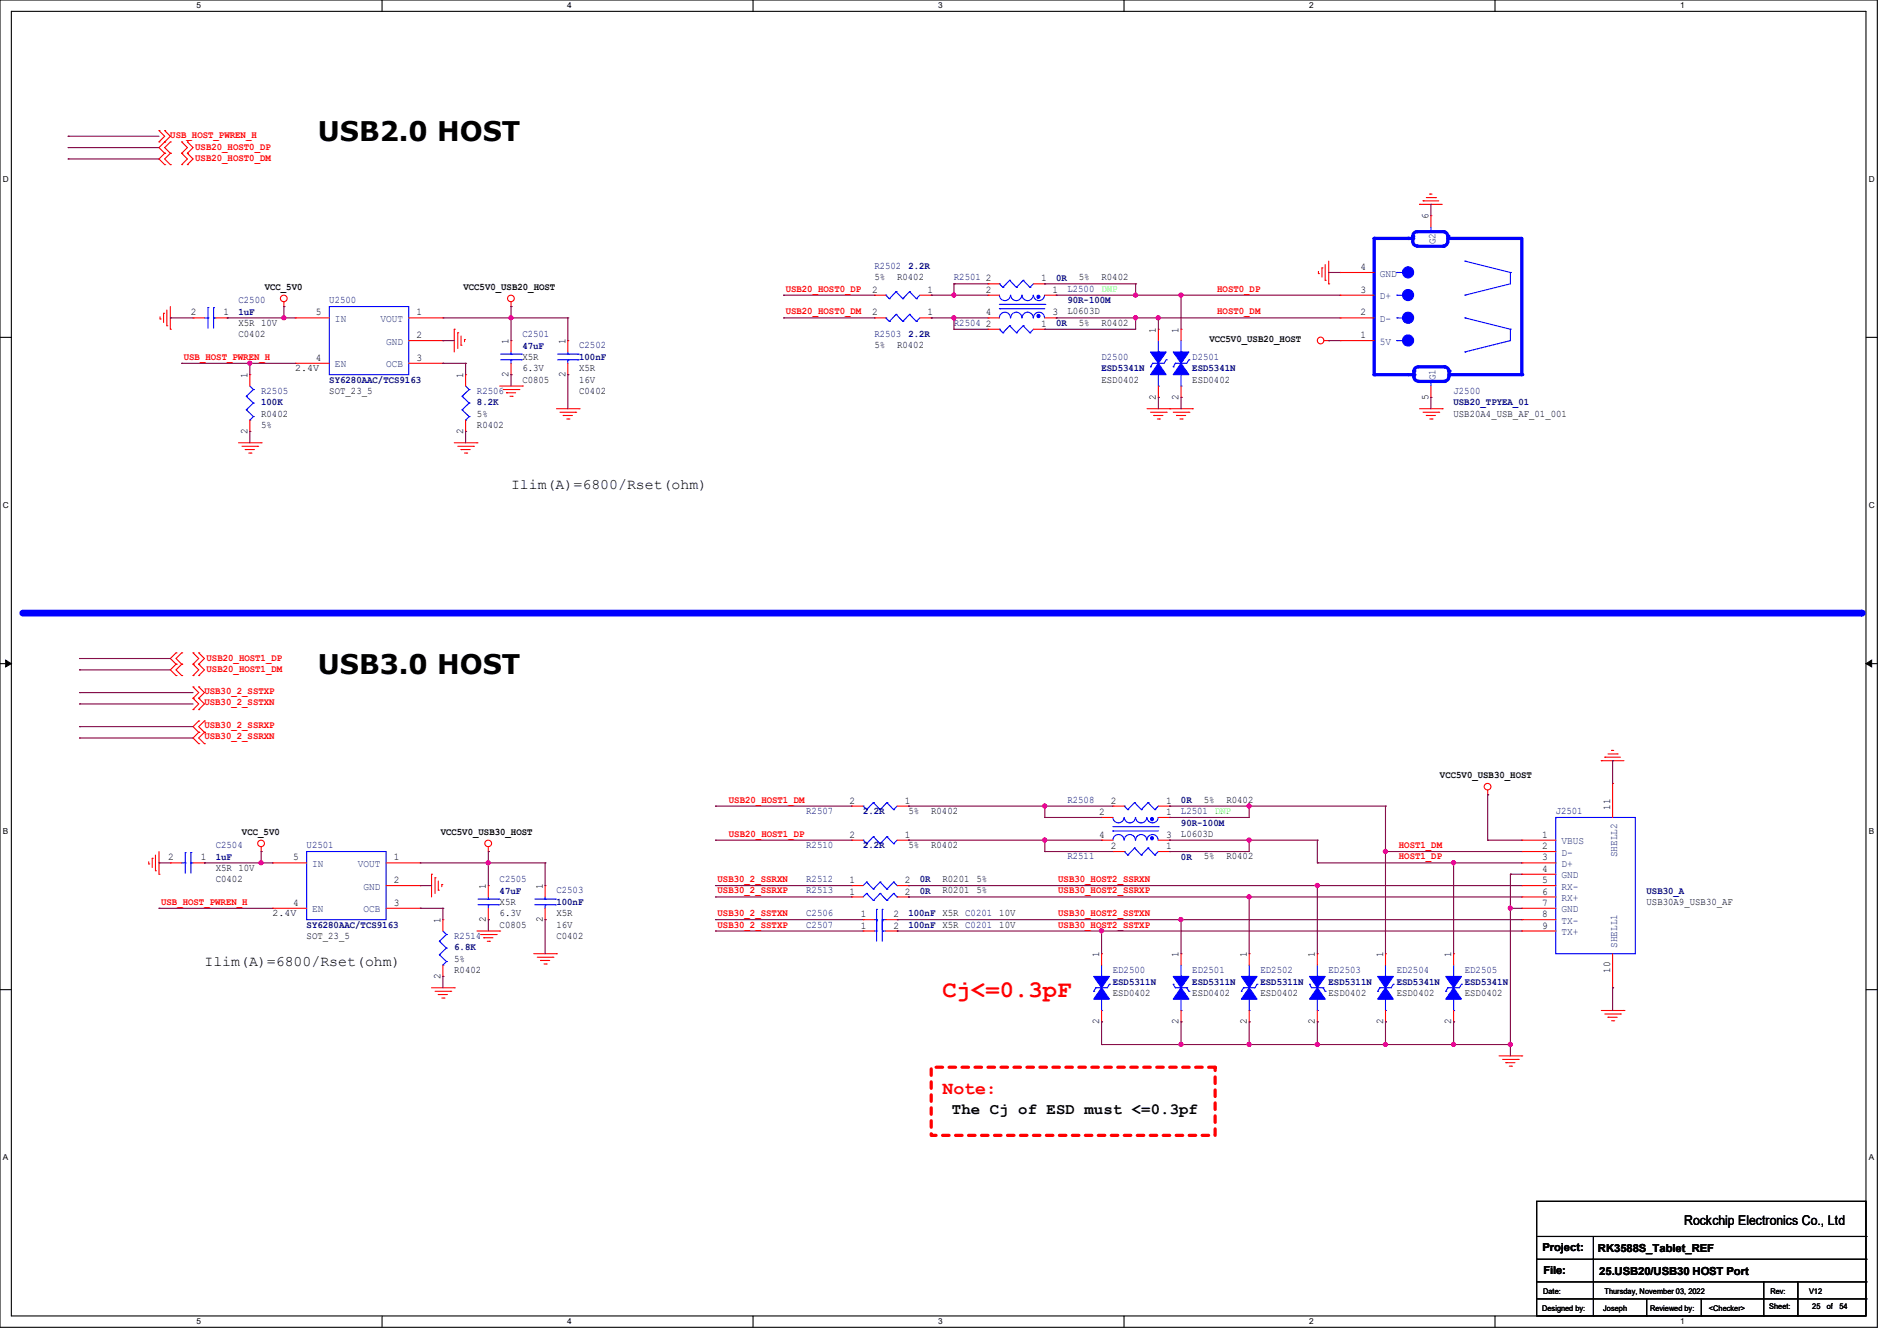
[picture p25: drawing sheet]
<svg xmlns="http://www.w3.org/2000/svg" width="297mm" height="210mm" viewBox="0 0 297 210" stroke-linecap="round" stroke-linejoin="round" font-family="sans-serif">
<defs><g id="words">
<g font-size="4.2">
<text x="49.8" y="22">USB2.0 HOST</text>
<text x="49.8" y="105.6">USB3.0 HOST</text>
</g>
<text font-size="3.7" fill="#f00" x="147.6" y="156.1">Cj&lt;=0.3pF</text>
<text font-size="2.8" fill="#f00" x="147.6" y="171.3">Note:</text>
<text font-size="2.5" x="149" y="174.5">The Cj of ESD must &lt;=0.3pf</text>
<g font-size="2.3">
<text x="80" y="76.5">Ilim(A)=6800/Rset(ohm)</text>
<text x="32" y="151.2">Ilim(A)=6800/Rset(ohm)</text>
</g>
<text font-size="2.1" x="263.7" y="191.9">Rockchip Electronics Co., Ltd</text>
<g font-size="1.7">
<text x="241.5" y="196">Project:</text>
<text x="250.2" y="196.1">RK3588S_Tablet_REF</text>
<text x="241.6" y="199.5">File:</text>
<text x="250.4" y="199.7">25.USB20/USB30 HOST Port</text>
</g>
<g font-size="1.6" fill="#f00">
<text x="26.7" y="21.5">USB_HOST_PWREN_H</text>
<text x="30.6" y="23.5">USB20_HOST0_DP</text>
<text x="30.6" y="25.3">USB20_HOST0_DM</text>
<text x="123" y="45.7">USB20_HOST0_DP</text>
<text x="190.6" y="45.7">HOST0_DP</text>
<text x="123" y="49.2">USB20_HOST0_DM</text>
<text x="190.6" y="49.2">HOST0_DM</text>
<text x="28.8" y="56.3">USB_HOST_PWREN_H</text>
<text x="32.3" y="103.5">USB20_HOST1_DP</text>
<text x="32.3" y="105.3">USB20_HOST1_DM</text>
<text x="32" y="108.7">USB30_2_SSTXP</text>
<text x="32" y="110.4">USB30_2_SSTXN</text>
<text x="32" y="114">USB30_2_SSRXP</text>
<text x="32" y="115.8">USB30_2_SSRXN</text>
<text x="114.1" y="125.7">USB20_HOST1_DM</text>
<text x="114.1" y="131">USB20_HOST1_DP</text>
<text x="219" y="132.8">HOST1_DM</text>
<text x="219" y="134.6">HOST1_DP</text>
<text x="25.2" y="141.7">USB_HOST_PWREN_H</text>
<text x="112.3" y="143.5">USB30_2_SSTXN</text>
<text x="112.3" y="138.1">USB30_2_SSRXN</text>
<text x="112.3" y="139.9">USB30_2_SSRXP</text>
<text x="165.7" y="143.5">USB30_HOST2_SSTXN</text>
<text x="165.7" y="138.1">USB30_HOST2_SSRXN</text>
<text x="165.7" y="139.9">USB30_HOST2_SSRXP</text>
<text x="112.3" y="145.2">USB30_2_SSTXP</text>
<text x="165.7" y="145.2">USB30_HOST2_SSTXP</text>
</g>
<g font-size="1.6">
<text x="223.6" y="34.3" transform="rotate(-90 223.6 34.3)">6</text>
<text x="41.4" y="45.4">VCC_5V0</text>
<text x="72.6" y="45.4">VCC5V0_USB20_HOST</text>
<text x="136.6" y="45.8">2</text>
<text x="136.9" y="43.9">5%</text>
<text x="140.4" y="43.9">R0402</text>
<text x="145.2" y="45.8">1</text>
<text x="154.3" y="44.1">2</text>
<text x="154.3" y="45.8">2</text>
<text x="163" y="44.1">1</text>
<text x="164.8" y="45.8">1</text>
<text x="168.9" y="43.9">5%</text>
<text x="172.5" y="43.9">R0402</text>
<text x="213" y="45.8">3</text>
<text x="213" y="42.3">4</text>
<text x="29.9" y="49.4">2</text>
<text x="35" y="49.4">1</text>
<text x="37.3" y="52.8">C0402</text>
<text x="37.3" y="51">X5R 10V</text>
<text x="49.4" y="49.4">5</text>
<text x="65.2" y="53">2</text>
<text x="65.2" y="49.4">1</text>
<text x="79.6" y="53.9" transform="rotate(-90 79.6 53.9)">1</text>
<text x="88.5" y="53.9" transform="rotate(-90 88.5 53.9)">1</text>
<text x="136.6" y="49.4">2</text>
<text x="145.2" y="49.4">1</text>
<text x="154.3" y="51.2">2</text>
<text x="154.3" y="49.4">4</text>
<text x="163" y="51.2">1</text>
<text x="164.8" y="49.4">3</text>
<text x="167.1" y="49.2">L0603D</text>
<text x="168.9" y="51">5%</text>
<text x="172.5" y="51">R0402</text>
<text x="181" y="52.1" transform="rotate(-90 181 52.1)">1</text>
<text x="184.5" y="52.1" transform="rotate(-90 184.5 52.1)">1</text>
<text x="189.3" y="53.6">VCC5V0_USB20_HOST</text>
<text x="213" y="53">1</text>
<text x="213" y="49.4">2</text>
<text x="38.7" y="59.2" transform="rotate(-90 38.7 59.2)">1</text>
<text x="46.2" y="58.1">2.4V</text>
<text x="49.4" y="56.5">4</text>
<text x="65.2" y="56.5">3</text>
<text x="72.5" y="59.2" transform="rotate(-90 72.5 59.2)">1</text>
<text x="79.6" y="59" transform="rotate(-90 79.6 59)">2</text>
<text x="81.8" y="59.9">C0805</text>
<text x="81.8" y="56.3">X5R</text>
<text x="81.8" y="58.1">6.3V</text>
<text x="88.5" y="59" transform="rotate(-90 88.5 59)">2</text>
<text x="90.7" y="58.1">X5R</text>
<text x="90.7" y="59.9">16V</text>
<text x="136.9" y="54.6">5%</text>
<text x="140.4" y="54.6">R0402</text>
<text x="172.5" y="59.9">ESD0402</text>
<text x="186.7" y="59.9">ESD0402</text>
<text x="40.9" y="65.2">R0402</text>
<text x="51.6" y="61.7">SOT_23_5</text>
<text x="74.7" y="65.2">5%</text>
<text x="90.7" y="61.7">C0402</text>
<text x="181" y="62.6" transform="rotate(-90 181 62.6)">2</text>
<text x="184.5" y="62.6" transform="rotate(-90 184.5 62.6)">2</text>
<text x="223.6" y="62.6" transform="rotate(-90 223.6 62.6)">5</text>
<text x="227.6" y="65.2">USB20A4_USB_AF_01_001</text>
<text x="38.7" y="67.9" transform="rotate(-90 38.7 67.9)">2</text>
<text x="40.9" y="67">5%</text>
<text x="72.5" y="67.9" transform="rotate(-90 72.5 67.9)">2</text>
<text x="74.7" y="67">R0402</text>
<text x="133" y="125.9">2</text>
<text x="141.7" y="125.9">1</text>
<text x="173.9" y="125.9">2</text>
<text x="182.6" y="125.9">1</text>
<text x="188.5" y="125.7">5%</text>
<text x="192" y="125.7">R0402</text>
<text x="225.4" y="121.8">VCC5V0_USB30_HOST</text>
<text x="37.9" y="130.7">VCC_5V0</text>
<text x="69" y="130.7">VCC5V0_USB30_HOST</text>
<text x="133" y="131.2">2</text>
<text x="141.7" y="131.2">1</text>
<text x="142.2" y="127.5">5%</text>
<text x="145.8" y="127.5">R0402</text>
<text x="172.1" y="127.6">2</text>
<text x="172.1" y="131.2">4</text>
<text x="182.6" y="127.6">1</text>
<text x="182.6" y="131.2">3</text>
<text x="184.9" y="131">L0603D</text>
<text x="241.5" y="131.2">1</text>
<text x="252.1" y="126.8" transform="rotate(-90 252.1 126.8)">11</text>
<text x="26.3" y="134.7">2</text>
<text x="31.5" y="134.7">1</text>
<text x="33.8" y="136.4">X5R 10V</text>
<text x="45.9" y="134.7">5</text>
<text x="61.7" y="134.7">1</text>
<text x="142.2" y="132.8">5%</text>
<text x="145.8" y="132.8">R0402</text>
<text x="173.9" y="133">2</text>
<text x="182.6" y="133">1</text>
<text x="188.5" y="134.6">5%</text>
<text x="192" y="134.6">R0402</text>
<text x="241.5" y="133">2</text>
<text x="241.5" y="134.7">3</text>
<text x="241.5" y="136.5">4</text>
<text x="33.8" y="138.1">C0402</text>
<text x="42.7" y="143.5">2.4V</text>
<text x="45.9" y="141.9">4</text>
<text x="61.7" y="141.9">3</text>
<text x="61.7" y="138.3">2</text>
<text x="76.1" y="139.2" transform="rotate(-90 76.1 139.2)">1</text>
<text x="78.2" y="141.7">X5R</text>
<text x="78.2" y="143.5">6.3V</text>
<text x="85" y="139.2" transform="rotate(-90 85 139.2)">1</text>
<text x="87.1" y="143.5">X5R</text>
<text x="133" y="138.3">1</text>
<text x="133" y="140.1">1</text>
<text x="134.8" y="143.6">1</text>
<text x="139.9" y="143.6">2</text>
<text x="141.7" y="138.3">2</text>
<text x="141.7" y="140.1">2</text>
<text x="147.6" y="138.1">R0201</text>
<text x="147.6" y="143.5">X5R C0201</text>
<text x="147.6" y="139.9">R0201</text>
<text x="152.9" y="138.1">5%</text>
<text x="152.9" y="139.9">5%</text>
<text x="156.5" y="143.5">10V</text>
<text x="241.5" y="138.3">5</text>
<text x="241.5" y="140.1">6</text>
<text x="241.5" y="141.9">7</text>
<text x="241.5" y="143.6">8</text>
<text x="257.8" y="141.7">USB30A9_USB30_AF</text>
<text x="48" y="147">SOT_23_5</text>
<text x="69" y="144.6" transform="rotate(-90 69 144.6)">1</text>
<text x="76.1" y="144.4" transform="rotate(-90 76.1 144.4)">2</text>
<text x="78.2" y="145.2">C0805</text>
<text x="85" y="144.4" transform="rotate(-90 85 144.4)">2</text>
<text x="87.1" y="147">C0402</text>
<text x="87.1" y="145.2">16V</text>
<text x="134.8" y="145.4">1</text>
<text x="139.9" y="145.4">2</text>
<text x="147.6" y="145.2">X5R C0201</text>
<text x="156.5" y="145.2">10V</text>
<text x="172.1" y="149.9" transform="rotate(-90 172.1 149.9)">1</text>
<text x="184.5" y="149.9" transform="rotate(-90 184.5 149.9)">1</text>
<text x="195.2" y="149.9" transform="rotate(-90 195.2 149.9)">1</text>
<text x="205.9" y="149.9" transform="rotate(-90 205.9 149.9)">1</text>
<text x="216.5" y="149.9" transform="rotate(-90 216.5 149.9)">1</text>
<text x="227.2" y="149.9" transform="rotate(-90 227.2 149.9)">1</text>
<text x="241.5" y="145.4">9</text>
<text x="69" y="153.3" transform="rotate(-90 69 153.3)">2</text>
<text x="71.1" y="152.4">R0402</text>
<text x="71.1" y="150.6">5%</text>
<text x="174.2" y="155.9">ESD0402</text>
<text x="186.7" y="155.9">ESD0402</text>
<text x="197.3" y="155.9">ESD0402</text>
<text x="208" y="155.9">ESD0402</text>
<text x="218.7" y="155.9">ESD0402</text>
<text x="229.3" y="155.9">ESD0402</text>
<text x="252.1" y="152.4" transform="rotate(-90 252.1 152.4)">10</text>
<text x="172.1" y="160.4" transform="rotate(-90 172.1 160.4)">2</text>
<text x="184.5" y="160.4" transform="rotate(-90 184.5 160.4)">2</text>
<text x="195.2" y="160.4" transform="rotate(-90 195.2 160.4)">2</text>
<text x="205.9" y="160.4" transform="rotate(-90 205.9 160.4)">2</text>
<text x="216.5" y="160.4" transform="rotate(-90 216.5 160.4)">2</text>
<text x="227.2" y="160.4" transform="rotate(-90 227.2 160.4)">2</text>
</g>
<g font-size="1.6" fill="#004080">
<text x="224.7" y="38.2" transform="rotate(-90 224.7 38.2)">G2</text>
<text x="216" y="46.9">D+</text>
<text x="216" y="43.3">GND</text>
<text x="52.4" y="50.4">IN</text>
<text x="59.6" y="50.4">VOUT</text>
<text x="60.4" y="54">GND</text>
<text x="216" y="54">5V</text>
<text x="216" y="50.4">D-</text>
<text x="52.4" y="57.5">EN</text>
<text x="60.4" y="57.5">OCB</text>
<text x="224.7" y="59.6" transform="rotate(-90 224.7 59.6)">G1</text>
<text x="48.9" y="135.8">IN</text>
<text x="56" y="135.8">VOUT</text>
<text x="244.5" y="132.2">VBUS</text>
<text x="244.5" y="134">D-</text>
<text x="244.5" y="135.8">D+</text>
<text x="244.5" y="137.5">GND</text>
<text x="253.2" y="134.2" transform="rotate(-90 253.2 134.2)">SHELL2</text>
<text x="48.9" y="142.9">EN</text>
<text x="56.9" y="142.9">OCB</text>
<text x="56.9" y="139.3">GND</text>
<text x="244.5" y="139.3">RX-</text>
<text x="244.5" y="141.1">RX+</text>
<text x="244.5" y="142.9">GND</text>
<text x="244.5" y="144.7">TX-</text>
<text x="244.5" y="146.4">TX+</text>
<text x="253.2" y="148.5" transform="rotate(-90 253.2 148.5)">SHELL1</text>
</g>
<g font-size="1.6" fill="#000080">
<text x="37.3" y="47.5">C2500</text>
<text x="51.6" y="47.5">U2500</text>
<text x="136.9" y="42.1">R2502</text>
<text x="142.2" y="42.2">2.2R</text>
<text x="149.3" y="43.9">R2501</text>
<text x="165.3" y="43.9">0R</text>
<text x="167.1" y="45.7">L2500</text>
<text x="167.1" y="47.5">90R-100M</text>
<text x="37.3" y="49.3">1uF</text>
<text x="81.8" y="52.8">C2501</text>
<text x="136.9" y="52.8">R2503</text>
<text x="142.2" y="52.8">2.2R</text>
<text x="149.3" y="51">R2504</text>
<text x="165.3" y="51.1">0R</text>
<text x="51.6" y="59.9">SY6280AAC/TCS9163</text>
<text x="81.8" y="54.6">47uF</text>
<text x="90.7" y="54.6">C2502</text>
<text x="90.7" y="56.4">100nF</text>
<text x="172.5" y="56.3">D2500</text>
<text x="172.5" y="58.2">ESD5341N</text>
<text x="186.7" y="56.3">D2501</text>
<text x="186.7" y="58.2">ESD5341N</text>
<text x="40.9" y="61.7">R2505</text>
<text x="40.9" y="63.5">100K</text>
<text x="74.7" y="61.7">R2506</text>
<text x="74.7" y="63.5">8.2K</text>
<text x="227.6" y="61.7">J2500</text>
<text x="227.6" y="63.5">USB20_TPYEA_01</text>
<text x="167.1" y="125.7">R2508</text>
<text x="184.9" y="125.7">0R</text>
<text x="126.2" y="127.5">R2507</text>
<text x="135.1" y="127.5">2.2R</text>
<text x="184.9" y="127.5">L2501</text>
<text x="184.9" y="129.3">90R-100M</text>
<text x="243.6" y="127.5">J2501</text>
<text x="33.8" y="132.8">C2504</text>
<text x="33.8" y="134.6">1uF</text>
<text x="48" y="132.8">U2501</text>
<text x="126.2" y="132.8">R2510</text>
<text x="135.1" y="132.8">2.2R</text>
<text x="167.1" y="134.6">R2511</text>
<text x="184.9" y="134.6">0R</text>
<text x="78.2" y="138.1">C2505</text>
<text x="78.2" y="140">47uF</text>
<text x="87.1" y="139.9">C2503</text>
<text x="87.1" y="141.7">100nF</text>
<text x="126.2" y="138.1">R2512</text>
<text x="126.2" y="143.5">C2506</text>
<text x="126.2" y="139.9">R2513</text>
<text x="142.2" y="143.5">100nF</text>
<text x="144" y="138.2">0R</text>
<text x="144" y="140">0R</text>
<text x="257.8" y="140">USB30_A</text>
<text x="48" y="145.3">SY6280AAC/TCS9163</text>
<text x="71.1" y="147">R2514</text>
<text x="71.1" y="148.8">6.8K</text>
<text x="126.2" y="145.2">C2507</text>
<text x="142.2" y="145.3">100nF</text>
<text x="174.2" y="152.4">ED2500</text>
<text x="174.2" y="154.2">ESD5311N</text>
<text x="186.7" y="152.4">ED2501</text>
<text x="186.7" y="154.2">ESD5311N</text>
<text x="197.3" y="152.4">ED2502</text>
<text x="197.3" y="154.2">ESD5311N</text>
<text x="208" y="152.4">ED2503</text>
<text x="208" y="154.2">ESD5311N</text>
<text x="218.7" y="152.4">ED2504</text>
<text x="218.7" y="154.2">ESD5341N</text>
<text x="229.3" y="152.4">ED2505</text>
<text x="229.3" y="154.2">ESD5341N</text>
</g>
<g font-size="1.6" fill="#0f0">
<text x="172.5" y="45.7">DNP</text>
<text x="190.2" y="127.5">DNP</text>
</g>
<g font-size="1.3">
<text x="30.8" y="1.3">5</text>
<text x="88.8" y="1.3">4</text>
<text x="146.9" y="1.3">3</text>
<text x="205" y="1.3">2</text>
<text x="263.1" y="1.3">1</text>
<text x=".5" y="28.4">D</text>
<text x="292.6" y="28.4">D</text>
<text x=".5" y="79.5">C</text>
<text x="292.6" y="79.5">C</text>
<text x=".5" y="130.6">B</text>
<text x="292.6" y="130.6">B</text>
<text x=".5" y="181.7">A</text>
<text x="292.6" y="181.7">A</text>
<text x="30.8" y="207.4">5</text>
<text x="88.8" y="207.4">4</text>
<text x="146.9" y="207.4">3</text>
<text x="205" y="207.4">2</text>
<text x="263.1" y="207.4">1</text>
</g>
<g font-size="1.2">
<text x="241.6" y="202.6">Date:</text>
<text x="251.2" y="202.6">Thursday, November 03, 2022</text>
<text x="277.2" y="202.6">Rev:</text>
<text x="283.2" y="202.6">V12</text>
<text x="241.4" y="205.3">Designed by:</text>
<text x="251" y="205.3">Joseph</text>
<text x="258.3" y="205.3">Reviewed by:</text>
<text x="267.6" y="205.3">&lt;Checker&gt;</text>
<text x="277" y="205.1">Sheet:</text>
<text x="283.7" y="205.1">25</text>
<text x="286" y="205.1">of</text>
<text x="288" y="205.1">54</text>
</g>
</g></defs>
<path d="M0 0h293.9v207.9h-293.9zM1.8 1.8h290.3v204.3h-290.3z" fill="none" stroke="#000" stroke-width=".17"/>
<g fill="#fff">
<path d="M30.8 .2h.7v1.4h-.7z"/>
<path d="M30.8 206.2h.7v1.4h-.7z"/>
</g>
<path d="M59.8 0v1.8M59.8 206.1v1.8" fill="none" stroke="#000" stroke-width=".17"/>
<g fill="#fff">
<path d="M88.8 .2h.7v1.4h-.7z"/>
<path d="M88.8 206.2h.7v1.4h-.7z"/>
</g>
<path d="M117.9 0v1.8M117.9 206.1v1.8" fill="none" stroke="#000" stroke-width=".17"/>
<g fill="#fff">
<path d="M146.9 .2h.7v1.4h-.7z"/>
<path d="M146.9 206.2h.7v1.4h-.7z"/>
</g>
<path d="M176 0v1.8M176 206.1v1.8" fill="none" stroke="#000" stroke-width=".17"/>
<g fill="#fff">
<path d="M205 .2h.7v1.4h-.7z"/>
<path d="M205 206.2h.7v1.4h-.7z"/>
</g>
<path d="M234.1 0v1.8M234.1 206.1v1.8" fill="none" stroke="#000" stroke-width=".17"/>
<g fill="#fff">
<path d="M263.1 .2h.6v1.4h-.6z"/>
<path d="M263.1 206.2h.6v1.4h-.6z"/>
<path d="M.5 27.3h.9v1.4h-.9z"/>
<path d="M292.6 27.3h.9v1.4h-.9z"/>
<path d="M.5 78.4h.9v1.4h-.9z"/>
<path d="M292.6 78.4h.9v1.4h-.9z"/>
</g>
<path d="M0 52.8h1.8M292.1 52.8h1.8" fill="none" stroke="#000" stroke-width=".17"/>
<g fill="#fff">
<path d="M.5 129.5h.8v1.4h-.8z"/>
<path d="M292.6 129.5h.8v1.4h-.8z"/>
</g>
<path d="M0 103.9h1.8M292.1 103.9h1.8" fill="none" stroke="#000" stroke-width=".17"/>
<path d="M.9 103.4l.9 .5-.9 .5zM292.1 103.9l.9-.5v1z" fill="#000" stroke="#000" stroke-width=".16"/>
<g fill="#fff">
<path d="M.5 180.5h.8v1.4h-.8z"/>
<path d="M292.6 180.5h.8v1.4h-.8z"/>
</g>
<path d="M0 155h1.8M292.1 155h1.8" fill="none" stroke="#000" stroke-width=".17"/>
<path d="M145.8 167.1h44.4v10.7h-44.4z" fill="none" stroke="#f00" stroke-width=".51" stroke-dasharray="1 1"/>
<path d="M3.6 96h287.8" fill="none" stroke="#00f" stroke-width="1.1"/>
<circle cx="291.4" cy="96" r=".53" fill="#00f"/>
<g fill="none" stroke="#f00" stroke-width=".17">
<path d="M24.9 22.2h.1M24.9 20.4h.1M24.9 20.4l.9 .9-.9 .9M25.8 22.2h.1M25.8 24h.1M25.8 25.8h.1M25.8 20.4h.1M25.8 20.4l.9 .9-1.8 1.8 .9 .9M25.8 24l-.9 .9 .9 .9M26.7 24h.1M26.7 22.2h.1M26.7 25.8h.1"/>
<path d="M26.7 22.2l-.9 .9 .9 .9M26.7 24l-.9 .9 .9 .9M28.4 24h.1M28.4 22.2h.1M28.4 25.8h.1M28.4 22.2l.9 .9-.9 .9M28.4 24l.9 .9-.9 .9M29.3 24h.1M29.3 22.2h.1M29.3 25.8h.1M29.3 22.2l.9 .9-.9 .9M29.3 24l.9 .9-.9 .9"/>
<path d="M222.2 32h.1M222.2 32h3.6M222.8 31.5h.1M222.8 31.5h2.5M223.3 30.9h1.4M223.9 30.4h.1M223.9 30.4h.3M224.7 30.9h.1M25.1 50h.1M25.1 49.6v.4M25.6 49.1h.1M25.6 49.1v1.4"/>
<path d="M26.1 51h.1M26.1 48.6v2.4M26.7 51.6h.1M26.7 48v3.6M44.4 48h.1M44.4 47.3v.7M71.1 51.6h.1M71.1 51.6v3.5M71.7 52.1h.1M71.7 52.1v2.5M72.2 54.1h.1M72.2 52.6v1.5"/>
<path d="M72.7 53.2h.1M72.7 53.2v.3M80 48h.1M80 47.3v.7M88.9 53.3h.1M88.9 58.7h.1M88.9 53.3v1.8M88.9 56.9v1.8M206.4 42.8h.1M206.4 42.5v.3M207 42h.1M207 42v1.4"/>
<path d="M207.3 53.3h.7M207.5 43.9h.1M207.5 41.4v2.5M208 53.3h.1M208 44.4h.1M208 40.9v3.5M37.3 69.3h3.6M37.9 69.9h2.4M38.4 70.4h.1M38.4 70.4h1.4M38.9 71h.4M39.3 71h.1"/>
<path d="M40.3 69.9h.1M40.9 69.3h.1M71.1 69.3h3.6M71.7 69.9h2.4M72.2 70.4h.1M72.2 70.4h1.4M72.7 71h.4M73.1 71h.1M74.1 69.9h.1M74.7 69.3h.1M78.2 60.5h3.6M78.8 61h2.4"/>
<path d="M79.3 61.5h.1M79.3 61.5h1.4M79.8 62.1h.4M80.2 62.1h.1M81.2 61h.1M81.8 60.5h.1M87.1 64h3.6M87.7 64.6h2.4M88.2 65.1h.1M88.2 65.1h1.4M88.7 65.6h.4M89.1 65.6h.1"/>
<path d="M90.1 64.6h.1M90.7 64h.1M179.6 64h7.1M180.1 64.6h2.5M180.6 65.1h.1M180.6 65.1h1.5M181.2 65.6h.3M181.5 65.6h.1M182.6 64.6h.1M183.1 64h.1M183.7 64.6h2.4M184.2 65.1h.1"/>
<path d="M184.2 65.1h1.4M184.7 65.6h.4M185.1 65.6h.1M186.1 64.6h.1M186.7 64h.1M222.2 64h3.6M222.8 64.6h2.5M223.3 65.1h.1M223.3 65.1h1.4M223.9 65.6h.3M224.2 65.6h.1M225.3 64.6h.1"/>
<path d="M225.8 64h.1M27.6 102.2h.1M27.6 104h.1M27.6 105.8h.1M27.6 102.2l-.9 .9 .9 .9M27.6 104l-.9 .9 .9 .9M28.4 104h.1M28.4 102.2h.1M28.4 105.8h.1M28.4 102.2l-.8 .9 .8 .9M28.4 104l-.8 .9 .8 .9M30.2 104h.1"/>
<path d="M30.2 102.2h.1M30.2 105.8h.1M30.2 109.3h.1M30.2 107.6h.1M30.2 111.1h.1M30.2 102.2l.9 .9-.9 .9M30.2 107.6l.9 .9-.9 .8M30.2 104l.9 .9-.9 .9M30.2 109.3l.9 .9-.9 .9M31.1 104h.1M31.1 102.2h.1M31.1 105.8h.1"/>
<path d="M31.1 112.9h.1M31.1 114.7h.1M31.1 116.5h.1M31.1 109.3h.1M31.1 107.6h.1M31.1 111.1h.1M31.1 102.2l.9 .9-.9 .9M31.1 109.3l.9 .9-.9 .9M31.1 104l.9 .9-.9 .9M31.1 112.9l-.9 .9 .9 .9M31.1 114.7l-.9 .9 .9 .9M31.1 107.6l.9 .9-.9 .8"/>
<path d="M32 114.7h.1M32 112.9h.1M32 116.5h.1M32 112.9l-.9 .9 .9 .9M32 114.7l-.9 .9 .9 .9M250.7 119.1h.1M250.7 119.1h3.6M251.2 118.6h.1M251.2 118.6h2.5M251.8 118.1h1.4M252.3 117.5h.1M252.3 117.5h.3"/>
<path d="M253.2 118.1h.1M23.3 135.3h.1M23.3 135v.3M23.8 134.4h.1M23.8 134.4v1.4M24.3 136.4h.1M24.3 133.9v2.5M24.9 136.9h.1M24.9 133.3v3.6M26.7 135.1h.1M26.7 135.1h1.7M30.2 135.1h1.8"/>
<path d="M32 135.1h.1M40.9 133.3h.1M40.9 132.6v.7M67.6 136.9h.1M67.6 136.9v3.6M68.1 137.5h.1M68.1 137.5v2.4M68.6 139.4h.1M68.6 138v1.4M69.2 138.5h.1M69.2 138.5v.4M76.5 133.3h.1"/>
<path d="M76.5 132.6v.7M232.9 124.5h.1M232.9 123.7v.8M67.6 154.7h3.5M68.1 155.2h2.5M68.6 155.7h.1M68.6 155.7h1.5M69.2 156.3h.3M69.5 156.3h.1M70.6 155.2h.1M71.1 154.7h.1M74.7 145.8h3.5"/>
<path d="M75.2 146.3h2.5M75.7 146.9h.1M75.7 146.9h1.5M76.3 147.4h.3M76.6 147.4h.1M77.7 146.3h.1M78.2 145.8h.1M83.6 149.4h3.5M84.1 149.9h2.5M84.6 150.4h.1M84.6 150.4h1.5M85.2 151h.3"/>
<path d="M85.5 151h.1M86.6 149.9h.1M87.1 149.4h.1M216.9 149.4h.1M216.9 149.4v1.7M216.9 158.2v1.8M250.7 158.2h3.6M251.2 158.8h2.5M251.8 159.3h.1M251.8 159.3h1.4M252.3 159.9h.3M252.6 159.9h.1"/>
<path d="M253.7 158.8h.1M254.3 158.2h.1M216.9 160h.1M234.7 165.4h3.6M235.2 165.9h2.5M235.8 166.4h.1M235.8 166.4h1.4M236.3 167h.3M236.6 167h.1M237.7 165.9h.1M238.3 165.4h.1"/>
<circle cx="44.4" cy="46.7" r=".52"/>
<circle cx="80" cy="46.7" r=".52"/>
<circle cx="206.7" cy="53.3" r=".52"/>
<circle cx="40.9" cy="132.1" r=".52"/>
<circle cx="76.4" cy="132.1" r=".52"/>
<circle cx="232.9" cy="123.2" r=".52"/>
</g>
<g fill="none" stroke="#000" stroke-width=".17">
<path d="M240.6 188.1h51.5v18h-51.5zM240.6 193.6h51.5M240.6 197.2h51.5M249.5 193.6v12.5M292.1 193.6h.1M292.1 197.2h.1M240.6 200.7h51.5M240.6 203.4h51.5M249.5 206.1h.1M257.8 206.1h.1M257.8 203.4v2.7M266.4 206.1h.1"/>
<path d="M266.4 203.4v2.7M276.1 206.1h.1M276.1 200.7v5.4M281.5 206.1h.1M281.5 200.7v5.4M292.1 200.7h.1M292.1 203.4h.1"/>
</g>
<g fill="none" stroke="#00f" stroke-width=".17">
<path d="M87.3 56.3h3.2M87.3 55.5h3.2M88.9 55.5h.1M88.9 56.3h.1M88.9 55.1v.4M88.9 56.3v.6M90.5 56.3h.1M90.5 55.5h.1M28.4 135.1h.6M29 133.5h.1M29 135.1h.1M29 133.5v3.2"/>
<path d="M29.9 135.1h.1M29.9 133.5h.1M29.9 135.1h.3M29.9 133.5v3.2M215.7 155.2h.1M216 154.7h.1M216 154.7l-.3 .5M216.9 152.9h.1M216.9 158.2h.1M216.9 151.1v1.8M216.9 156.5v1.7M218.1 154.1h.1"/>
<path d="M218.1 154.1l-.3 .6h-1.8"/>
</g>
<g fill="#00f" stroke="#00f" stroke-width=".17">
<path d="M215.7 152.9h2.4l-1.2 1.8z" fill-rule="evenodd"/>
<path d="M216.9 154.7l1.2 1.8h-2.4z" fill-rule="evenodd"/>
</g>
<path d="M215.1 37.3v21.4" fill="none" stroke="#00f" stroke-width=".51"/>
<circle cx="215.1" cy="37.3" r=".25" fill="#00f"/>
<path d="M238.3 37.3v21.4" fill="none" stroke="#00f" stroke-width=".51"/>
<circle cx="238.3" cy="58.7" r=".25" fill="#00f"/>
<path d="M221.2 37v.9" fill="none" stroke="#00f" stroke-width=".51"/>
<circle cx="221.2" cy="37" r=".25" fill="#00f"/>
<path d="M221.9 38.6h4.1M226 36.3a.68 .68 0 0 1 .7 .7" fill="none" stroke="#00f" stroke-width=".51"/>
<circle cx="226" cy="38.6" r=".25" fill="#00f"/>
<path d="M221.2 37.9a.68 .68 0 0 0 .7 .6M226.7 37.9a.69 .69 0 0 1-.7 .6M226.7 37v.9" fill="none" stroke="#00f" stroke-width=".51"/>
<circle cx="226.7" cy="37" r=".25" fill="#00f"/>
<path d="M220.5 37.3h.7M221.9 36.3a.67 .67 0 0 0-.7 .7" fill="none" stroke="#00f" stroke-width=".51"/>
<path d="M224 36.3h.1M224 35.6v.7" fill="none" stroke="#00f" stroke-width=".17"/>
<circle cx="221.2" cy="37.3" r=".25" fill="#00f"/>
<path d="M221.9 36.3h4.1" fill="none" stroke="#00f" stroke-width=".51"/>
<circle cx="226" cy="36.3" r=".25" fill="#00f"/>
<path d="M221.4 58.1a.69 .69 0 0 1 .7-.7h4a.68 .68 0 0 1 .7 .7M226.8 59a.68 .68 0 0 1-.7 .7" fill="none" stroke="#00f" stroke-width=".51"/>
<path d="M224 59.7h.1M224 59.7v.8" fill="none" stroke="#00f" stroke-width=".17"/>
<circle cx="226.1" cy="57.4" r=".25" fill="#00f"/>
<path d="M226.9 58.1v.9" fill="none" stroke="#00f" stroke-width=".51"/>
<circle cx="226.9" cy="58.1" r=".25" fill="#00f"/>
<path d="M220.5 58.7h.9M221.4 59a.69 .69 0 0 0 .7 .7" fill="none" stroke="#00f" stroke-width=".51"/>
<circle cx="221.4" cy="58.7" r=".25" fill="#00f"/>
<path d="M221.4 58.1v.9" fill="none" stroke="#00f" stroke-width=".51"/>
<circle cx="221.4" cy="58.1" r=".25" fill="#00f"/>
<path d="M222.1 59.7h4" fill="none" stroke="#00f" stroke-width=".51"/>
<circle cx="226.1" cy="59.7" r=".25" fill="#00f"/>
<path d="M215.1 58.7h5.4" fill="none" stroke="#00f" stroke-width=".51"/>
<circle cx="215.1" cy="58.7" r=".25" fill="#00f"/>
<path d="M215.1 37.3h5.4" fill="none" stroke="#00f" stroke-width=".51"/>
<circle cx="220.5" cy="37.3" r=".25" fill="#00f"/>
<path d="M226.9 58.7h11.4" fill="none" stroke="#00f" stroke-width=".51"/>
<circle cx="226.9" cy="58.7" r=".25" fill="#00f"/>
<path d="M226.7 37.3h11.6" fill="none" stroke="#00f" stroke-width=".51"/>
<circle cx="226.7" cy="37.3" r=".25" fill="#00f"/>
<g fill="none" stroke="#00f" stroke-width=".17">
<path d="M32 49.8h.6M32.6 48.2h.1M32.6 49.8h.1M32.6 48.2v3.2M33.4 49.8h.1M33.4 48.2h.1M33.4 49.8h.4M33.4 48.2v3.2M51.6 48h12.4v10.7h-12.4zM78.4 56.3h3.2M78.4 55.5h3.2M80 55.5h.1"/>
<path d="M80 56.3h.1M80 55.1v.4M80 56.3v.6M81.6 56.3h.1M81.6 55.5h.1M138.7 46.2h.1M138.7 49.8h.1M138.7 46.2l.5 .6M138.7 49.8l.5 .5M139.2 46.8h.1M139.2 50.3h.1M140.3 45.7h.1"/>
<path d="M140.3 49.2h.1M140.3 45.7l1.1 1.1M140.3 45.7l-1.1 1.1M140.3 49.2l1.1 1.1M140.3 49.2l-1.1 1.1M141.4 46.8h.1M141.4 50.3h.1M142.4 45.7h.1M142.4 49.2h.1M142.4 45.7l1.1 1.1M142.4 45.7l-1 1.1M142.4 49.2l1.1 1.1"/>
<path d="M142.4 49.2l-1 1.1M143.5 46.8h.1M143.5 50.3h.1M144 46.2l-.5 .6M144 49.8l-.5 .5M156.5 51.6h.1M156.5 44.4h.1M156.5 49.8a.87 .87 0 0 1 .8-.9 .87 .87 0 0 1 .9 .9M156.5 46.2a.87 .87 0 0 0 .8 .9 .87 .87 0 0 0 .9-.9M156.5 48.3h.1M156.5 51.6l.5 .5M156.5 44.4l.5 .6"/>
<path d="M156.5 48.3h7.1M156.5 47.7h7.1M157 52.1h.1M157 45h.1M158.1 51h.1M158.1 43.9h.1M158.1 51l1 1.1M158.1 51l-1.1 1.1M158.1 43.9l1 1.1M158.1 43.9l-1.1 1.1M158.2 49.8a.87 .87 0 0 1 .9-.9 .87 .87 0 0 1 .9 .9M158.2 46.2a.87 .87 0 0 0 .9 .9 .87 .87 0 0 0 .9-.9"/>
<path d="M159.1 52.1h.1M159.1 45h.1M160 49.8a.87 .87 0 0 1 .9-.9 .87 .87 0 0 1 .9 .9M160 46.2a.87 .87 0 0 0 .9 .9 .87 .87 0 0 0 .9-.9M160.2 51h.1M160.2 43.9h.1M160.2 51l1 1.1M160.2 51l-1.1 1.1M160.2 43.9l1 1.1M160.2 43.9l-1.1 1.1M161.2 52.1h.1M161.2 45h.1"/>
<path d="M161.8 49.8a.87 .87 0 0 1 .9-.9 .87 .87 0 0 1 .8 .9M161.8 46.2a.87 .87 0 0 0 .9 .9 .87 .87 0 0 0 .8-.9M161.8 51.6l-.6 .5M161.8 44.4l-.6 .6M163.6 47.7h.1M180.1 57.4h.1M180.5 56.9h.1M180.5 56.9l-.4 .5M181.4 55.1h.1M181.4 53.3v1.8M181.4 58.7v1.8M182.6 56.3h.1"/>
<path d="M182.6 56.3l-.4 .6h-1.7M183.7 57.4h.1M184 56.9h.1M184 56.9l-.3 .5M184.9 55.1h.1M184.9 53.3v1.8M184.9 58.7v1.8M186.1 56.3h.1M186.1 56.3l-.3 .6h-1.8M218.7 53.3h.1M218.7 49.8h.1M218.7 46.2h.1"/>
<path d="M218.7 42.7h.1M218.7 53.3h1.8M218.7 49.8h1.8M218.7 46.2h1.8M218.7 42.7h1.8M229.4 55.1h.1M229.4 49.8h.1M229.4 46.2h.1M229.4 40.9h.1M229.4 49.8l7.1 1.8M229.4 40.9l7.1 1.8M236.5 51.6h.1"/>
<path d="M236.5 42.7h.1M236.5 51.6v1.7l-7.1 1.8M236.5 42.7v1.7l-7.1 1.8M38.6 62.1h.1M38.6 64.2h.1M38.6 62.1l1.1 1M38.6 64.2l1.1 1M39.1 65.8h.1M39.1 60.5l.6 .5M39.7 61h.1M39.7 63.1h.1M39.7 65.2h.1"/>
<path d="M39.7 61l-1.1 1.1M39.7 63.1l-1.1 1.1M39.7 65.2l-.6 .6M72.3 62.1h.1M72.3 64.2h.1M72.3 62.1l1.1 1M72.3 64.2l1.1 1M72.9 65.8h.1M72.9 60.5l.5 .5M73.4 61h.1M73.4 63.1h.1M73.4 65.2h.1"/>
<path d="M73.4 61l-1.1 1.1M73.4 63.1l-1.1 1.1M73.4 65.2l-.5 .6M181.4 60.5h.1M184.9 60.5h.1M48 133.3h12.5v10.7h-12.5zM135.1 126.2h.1M135.1 131.6h.1M135.1 126.2l.6 .6M135.1 131.6l.6 .5M135.7 126.8h.1M135.7 132.1h.1"/>
<path d="M135.7 138.1h.1M135.7 139.9h.1M135.7 138.1l-.6 .6M135.7 138.1l1 1.1M135.7 139.9l-.6 .6M135.7 139.9l1 1.1M136.7 125.7h.1M136.7 131h.1M136.7 139.2h.1M136.7 125.7l1.1 1.1M136.7 125.7l-1 1.1M136.7 131l1.1 1.1"/>
<path d="M136.7 131l-1 1.1M137.8 126.8h.1M137.8 132.1h.1M137.8 138.1h.1M137.8 139.9h.1M137.8 138.1l-1.1 1.1M137.8 138.1l1.1 1.1M137.8 139.9l-1.1 1.1M137.8 139.9l1.1 1.1M138.9 125.7h.1M138.9 131h.1M138.9 139.2h.1"/>
<path d="M138.9 125.7l1 1.1M138.9 125.7l-1.1 1.1M138.9 131l1 1.1M138.9 131l-1.1 1.1M139.9 126.8h.1M139.9 132.1h.1M139.9 138.1h.1M139.9 139.9h.1M139.9 138.1l-1 1.1M139.9 138.1l.6 .6M139.9 139.9l-1 1.1M139.9 139.9l.6 .6"/>
<path d="M140.5 138.7h.1M140.5 126.2l-.6 .6M140.5 131.6l-.6 .5M174.2 131.6a.87 .87 0 0 1 .9-.9 .87 .87 0 0 1 .9 .9M174.2 128a.87 .87 0 0 0 .9 .9 .87 .87 0 0 0 .9-.9M174.2 130.1h.1M174.2 130.1h7.2M174.2 129.5h7.2M176 126.2h.1M176 133.3h.1M176 131.6a.87 .87 0 0 1 .9-.9 .87 .87 0 0 1 .9 .9M176 128a.87 .87 0 0 0 .9 .9 .87 .87 0 0 0 .9-.9"/>
<path d="M176 126.2l.6 .6M176 133.3l.6 .6M176.6 126.8h.1M176.6 133.9h.1M177.6 125.7h.1M177.6 132.8h.1M177.6 125.7l1.1 1.1M177.6 125.7l-1 1.1M177.6 132.8l1.1 1.1M177.6 132.8l-1 1.1M177.8 131.6a.87 .87 0 0 1 .9-.9 .87 .87 0 0 1 .8 .9M177.8 128a.87 .87 0 0 0 .9 .9 .87 .87 0 0 0 .8-.9"/>
<path d="M178.7 126.8h.1M178.7 133.9h.1M179.6 131.6a.87 .87 0 0 1 .8-.9 .87 .87 0 0 1 .9 .9M179.6 128a.87 .87 0 0 0 .8 .9 .87 .87 0 0 0 .9-.9M179.7 125.7h.1M179.7 132.8h.1M179.7 125.7l1.1 1.1M179.7 125.7l-1 1.1M179.7 132.8l1.1 1.1M179.7 132.8l-1 1.1M180.8 126.8h.1M180.8 133.9h.1"/>
<path d="M181.4 129.5h.1M181.4 126.2l-.6 .6M181.4 133.3l-.6 .6M243.6 128h12.4v21.4h-12.4zM68.8 147.4h.1M68.8 149.5h.1M68.8 147.4l1.1 1.1M68.8 149.5l1.1 1.1M69.3 151.1h.1M69.3 145.8l.6 .5M69.9 146.3h.1M69.9 148.5h.1"/>
<path d="M69.9 150.6h.1M69.9 146.3l-1.1 1.1M69.9 148.5l-1.1 1M69.9 150.6l-.6 .5M74.8 141.7h3.3M74.8 140.8h3.3M76.5 140.8h.1M76.5 141.7h.1M76.5 140.5v.3M76.5 141.7v.5M78.1 141.7h.1M78.1 140.8h.1"/>
<path d="M83.7 141.7h3.3M83.7 140.8h3.3M85.3 140.8h.1M85.3 141.7h.1M85.3 140.5v.3M85.3 141.7v.5M87 141.7h.1M87 140.8h.1M136.7 141h.1M136.9 145.8h.3M136.9 144h.3M137.2 145.8h.1"/>
<path d="M137.2 144.2h.1M137.2 144h.1M137.2 142.4h.1M137.2 142.4v5M138.1 144.2h.1M138.1 145.8h.1M138.1 142.4h.1M138.1 144h.1M138.1 145.8h.6M138.1 142.4v5M138.1 144h.6M138.9 141h.1"/>
<path d="M140.5 140.5h.1M171.2 155.2h.1M171.6 154.7h.1M171.6 154.7l-.4 .5M172.5 152.9h.1M172.5 158.2h.1M172.5 151.1v1.8M172.5 156.5v1.7M173.7 154.1h.1M173.7 154.1l-.3 .6h-1.8M183.7 154.1h.1M183.7 154.1l.3 .6h1.8"/>
<path d="M184.9 152.9h.1M184.9 158.2h.1M184.9 151.1v1.8M184.9 156.5v1.7M185.8 154.7h.1M185.8 154.7l.3 .5M186.1 155.2h.1M194.4 155.2h.1M194.7 154.7h.1M194.7 154.7l-.3 .5M195.6 152.9h.1M195.6 158.2h.1"/>
<path d="M195.6 151.1v1.8M195.6 156.5v1.7M196.8 154.1h.1M196.8 154.1l-.3 .6h-1.8M205 154.1h.1M205 154.1l.4 .6h1.7M206.2 152.9h.1M206.2 158.2h.1M206.2 151.1v1.8M206.2 156.5v1.7M207.1 154.7h.1M207.1 154.7l.4 .5"/>
<path d="M207.5 155.2h.1M226.4 155.2h.1M226.7 154.7h.1M226.7 154.7l-.3 .5M227.6 152.9h.1M227.6 158.2h.1M227.6 151.1v1.8M227.6 156.5v1.7M228.8 154.1h.1M228.8 154.1l-.3 .6h-1.8"/>
</g>
<g fill="#00f" stroke="#00f" stroke-width=".17">
<path d="M180.1 55.1h2.5l-1.2 1.8z" fill-rule="evenodd"/>
<path d="M181.4 56.9l1.2 1.8h-2.5z" fill-rule="evenodd"/>
<path d="M171.2 152.9h2.5l-1.2 1.8z" fill-rule="evenodd"/>
<path d="M172.5 154.7l1.2 1.8h-2.5z" fill-rule="evenodd"/>
<path d="M183.7 152.9h2.4l-1.2 1.8z" fill-rule="evenodd"/>
<path d="M184.9 154.7l1.2 1.8h-2.4z" fill-rule="evenodd"/>
<path d="M226.4 152.9h2.4l-1.2 1.8z" fill-rule="evenodd"/>
<path d="M227.6 154.7l1.2 1.8h-2.4z" fill-rule="evenodd"/>
<path d="M205 152.9h2.5l-1.3 1.8z" fill-rule="evenodd"/>
<path d="M206.2 154.7l1.3 1.8h-2.5z" fill-rule="evenodd"/>
<path d="M194.4 152.9h2.4l-1.2 1.8z" fill-rule="evenodd"/>
<path d="M195.6 154.7l1.2 1.8h-2.4z" fill-rule="evenodd"/>
<path d="M183.7 55.1h2.4l-1.2 1.8z" fill-rule="evenodd"/>
<path d="M184.9 56.9l1.2 1.8h-2.4z" fill-rule="evenodd"/>
<circle cx="220.5" cy="53.3" r=".87"/>
<circle cx="220.5" cy="49.8" r=".87"/>
<circle cx="220.5" cy="46.2" r=".87"/>
<circle cx="220.5" cy="42.7" r=".87"/>
<circle cx="180.3" cy="128.3" r=".24"/>
<circle cx="180.3" cy="131.3" r=".24"/>
<circle cx="162.6" cy="46.5" r=".24"/>
<circle cx="162.6" cy="49.5" r=".24"/>
</g>
<g fill="none" stroke="#f00" stroke-width=".17">
<path d="M224 33.8h.1M224 33.8v1.8M30.2 49.8h.1M30.2 49.8h1.8M33.8 49.8h1.8M35.6 49.8h.1M39.1 58.7h.1M39.1 58.7v1.8M46.2 56.9h.1M46.2 49.8h.1M46.2 49.8h5.4M46.2 56.9h5.4"/>
<path d="M64 53.3h5.3M64 49.8h5.3M64 56.9h5.3M69.3 56.9h.1M69.3 53.3h.1M69.3 49.8h.1M72.9 58.7h.1M72.9 58.7v1.8M80 53.3h.1M80 58.7h.1M80 53.3v1.8M80 56.9v1.8"/>
<path d="M136.9 46.2h.1M136.9 49.8h.1M136.9 49.8h1.8M136.9 46.2h1.8M144 49.8h1.8M144 46.2h1.8M145.8 46.2h.1M145.8 49.8h.1M154.7 51.6h.1M154.7 44.4h.1M154.7 46.2h.1M154.7 49.8h.1"/>
<path d="M154.7 49.8h1.8M154.7 46.2h1.8M154.7 51.6h1.8M154.7 44.4h1.8M161.8 51.6h1.8M161.8 44.4h1.8M163.6 51.6h.1M163.6 44.4h.1M163.6 49.8h1.8M163.6 46.2h1.8M165.4 46.2h.1M165.4 49.8h.1"/>
<path d="M181.4 51.6h.1M181.4 51.6v1.7M184.9 51.6h.1M184.9 51.6v1.7M209.8 53.3h.1M209.8 49.8h.1M209.8 46.2h.1M209.8 42.7h.1M209.8 53.3h5.3M209.8 49.8h5.3M209.8 46.2h5.3M209.8 42.7h5.3"/>
<path d="M39.1 67.6h.1M39.1 65.8v1.8M72.9 67.6h.1M72.9 65.8v1.8M181.4 62.2h.1M181.4 60.5v1.7M184.9 62.2h.1M184.9 60.5v1.7M224 62.2h.1M224 60.5v1.7M42.7 135.1h.1M42.7 135.1h5.3"/>
<path d="M60.5 135.1h5.3M60.5 138.7h5.3M65.8 138.7h.1M65.8 135.1h.1M76.5 138.7h.1M76.5 138.7v1.8M85.3 138.7h.1M85.3 138.7v1.8M133.3 126.2h.1M133.3 131.6h.1M133.3 138.7h.1M133.3 126.2h1.8"/>
<path d="M133.3 131.6h1.8M133.3 138.7h1.8M140.5 126.2h1.7M140.5 131.6h1.7M140.5 138.7h1.7M142.2 126.2h.1M142.2 131.6h.1M142.2 138.7h.1M172.5 128h.1M172.5 131.6h.1M172.5 131.6h1.7M172.5 128h1.7"/>
<path d="M174.2 126.2h.1M174.2 133.3h.1M174.2 126.2h1.8M174.2 133.3h1.8M181.4 126.2h1.7M181.4 133.3h1.7M181.4 131.6h1.7M181.4 128h1.7M183.1 126.2h.1M183.1 133.3h.1M183.1 128h.1M183.1 131.6h.1"/>
<path d="M238.3 131.6h.1M238.3 133.3h.1M238.3 135.1h.1M238.3 136.9h.1M238.3 138.7h.1M238.3 133.3h5.3M238.3 131.6h5.3M238.3 135.1h5.3M238.3 136.9h5.3M238.3 138.7h5.3M252.5 122.7h.1M252.5 122.7v5.3"/>
<path d="M42.7 142.2h.1M42.7 142.2h5.3M60.5 142.2h5.3M65.8 142.2h.1M69.3 144h.1M69.3 152.9h.1M69.3 144v1.8M69.3 151.1v1.8M76.5 144h.1M76.5 142.2v1.8M85.3 144h.1M85.3 142.2v1.8"/>
<path d="M133.3 140.5h.1M133.3 140.5h1.8M135.1 145.8h.1M135.1 144h.1M135.1 145.8h1.8M135.1 144h1.8M138.7 145.8h1.8M138.7 144h1.8M140.5 145.8h.1M140.5 144h.1M140.5 140.5h1.7M142.2 140.5h.1"/>
<path d="M172.5 149.4h.1M172.5 149.4v1.7M172.5 158.2v1.8M184.9 149.4h.1M184.9 149.4v1.7M184.9 158.2v1.8M195.6 149.4h.1M195.6 149.4v1.7M195.6 158.2v1.8M206.2 149.4h.1M206.2 149.4v1.7M206.2 158.2v1.8"/>
<path d="M227.6 149.4h.1M227.6 149.4v1.7M227.6 158.2v1.8M238.3 140.5h.1M238.3 142.2h.1M238.3 144h.1M238.3 145.8h.1M238.3 145.8h5.3M238.3 140.5h5.3M238.3 142.2h5.3M238.3 144h5.3M252.5 154.7h.1"/>
<path d="M252.5 149.4v5.3M172.5 160h.1M184.9 160h.1M195.6 160h.1M206.2 160h.1M227.6 160h.1"/>
</g>
<g fill="none" stroke="#800040" stroke-width=".17">
<path d="M10.7 23.1h.1M10.7 24.9h.1M10.7 21.3h.1M10.7 23.1h14.2M10.7 24.9h14.2M10.7 21.3h14.2M224 32h.1M224 32v1.8M26.7 49.8h.1M26.7 49.8h3.5M28.4 56.9h.1M28.4 56.9h17.8"/>
<path d="M35.6 49.8h.1M35.6 49.8h10.6M39.1 56.9h.1M39.1 56.9v1.8M44.4 48h.1M44.4 49.8h.1M44.4 48v1.8M69.3 56.9h.1M69.3 53.3h.1M69.3 49.8h19.6M69.3 53.3h1.8M69.3 56.9h3.6"/>
<path d="M72.9 56.9h.1M72.9 56.9v1.8M80 49.8h.1M80 48h.1M80 58.7h.1M80 48v5.3M80 58.7v1.8M88.9 58.7h.1M88.9 49.8h.1M88.9 49.8v3.5M88.9 58.7v5.3M122.7 49.8h.1"/>
<path d="M122.7 46.2h.1M122.7 46.2h14.2M122.7 49.8h14.2M145.8 46.2h.1M145.8 49.8h.1M145.8 46.2h8.9M145.8 49.8h8.9M149.4 46.2h.1M149.4 44.4h.1M149.4 49.8h.1M149.4 51.6h.1M149.4 44.4v1.8"/>
<path d="M149.4 49.8v1.8M149.4 44.4h5.3M149.4 51.6h5.3M163.6 44.4h.1M163.6 51.6h.1M163.6 44.4h14.2M165.4 46.2h.1M165.4 49.8h.1M165.4 46.2h44.4M165.4 49.8h44.4M177.8 49.8h.1M177.8 46.2h.1"/>
<path d="M177.8 44.4h.1M177.8 49.8v1.8h-14.2M177.8 44.4v1.8M181.4 49.8h.1M181.4 49.8v1.8M184.9 46.2h.1M184.9 46.2v5.4M208 42.7h.1M208 53.3h.1M208 42.7h1.8M208 53.3h1.8M39.1 67.6h.1"/>
<path d="M39.1 67.6v1.7M72.9 67.6h.1M72.9 67.6v1.7M181.4 62.2h.1M181.4 62.2v1.8M184.9 62.2h.1M184.9 62.2v1.8M224 62.2h.1M224 62.2v1.8M12.4 103.1h.1M12.4 104.9h.1M12.4 110.2h.1"/>
<path d="M12.4 108.5h.1M12.4 113.8h.1M12.4 115.6h.1M12.4 103.1h14.3M12.4 104.9h14.3M12.4 110.2h17.8M12.4 108.5h17.8M12.4 113.8h17.8M12.4 115.6h17.8M252.5 119.1h.1M252.5 119.1v3.6M24.9 135.1h.1"/>
<path d="M24.9 135.1h1.8M32 135.1h.1M32 135.1h10.7M40.9 133.3h.1M40.9 135.1h.1M40.9 133.3v1.8M65.8 138.7h.1M65.8 135.1h19.5M65.8 138.7h1.8M76.5 135.1h.1M76.5 133.3h.1M76.5 133.3v5.4"/>
<path d="M85.3 135.1h.1M85.3 135.1v3.6M112 126.2h.1M112 131.6h.1M112 138.7h.1M112 138.7h21.3M112 126.2h21.3M112 131.6h21.3M142.2 126.2h.1M142.2 131.6h.1M142.2 138.7h.1M142.2 138.7h96.1"/>
<path d="M142.2 126.2h32M142.2 131.6h30.3M163.6 126.2h.1M163.6 128h.1M163.6 131.6h.1M163.6 133.3h.1M163.6 128h8.9M163.6 133.3h10.6M163.6 126.2v1.8M163.6 131.6v1.7M183.1 128h.1M183.1 131.6h.1"/>
<path d="M183.1 126.2h.1M183.1 133.3h.1M183.1 126.2h33.8M183.1 131.6h23.1M195.6 126.2h.1M195.6 131.6h.1M195.6 126.2v1.8h-12.5M195.6 131.6v1.7h-12.5M206.2 138.7h.1M206.2 135.1h.1M206.2 131.6h.1M206.2 135.1h32.1"/>
<path d="M206.2 131.6v3.5M206.2 138.7v10.7M216.9 133.3h.1M216.9 126.2h.1M216.9 126.2v23.2M216.9 133.3h21.4M227.6 135.1h.1M227.6 135.1v14.3M232.9 131.6h.1M232.9 124.5h.1M232.9 131.6h5.4M232.9 124.5v7.1"/>
<path d="M236.5 136.9h.1M236.5 136.9h1.8M236.5 136.9v28.5M24.9 142.2h.1M24.9 142.2h17.8M65.8 142.2h.1M65.8 142.2h3.5M69.3 142.2h.1M69.3 152.9h.1M69.3 142.2v1.8M69.3 152.9v1.8M76.5 144h.1"/>
<path d="M76.5 144v1.8M85.3 144h.1M85.3 144v5.4M112 144h.1M112 145.8h.1M112 140.5h.1M112 144h23.1M112 145.8h23.1M112 140.5h21.3M140.5 145.8h.1M140.5 144h.1M140.5 144h97.8"/>
<path d="M140.5 145.8h97.8M142.2 140.5h.1M142.2 140.5h96.1M172.5 145.8h.1M172.5 145.8v3.6M184.9 144h.1M184.9 144v5.4M195.6 140.5h.1M195.6 140.5v8.9M236.5 142.2h.1M236.5 142.2h1.8M252.5 154.7h.1"/>
<path d="M252.5 154.7v3.5M172.5 160h.1M172.5 163.6h.1M172.5 163.6h64M172.5 160v3.6M184.9 160h.1M184.9 163.6h.1M184.9 160v3.6M195.6 160h.1M195.6 163.6h.1M195.6 160v3.6M206.2 160h.1"/>
<path d="M206.2 163.6h.1M206.2 160v3.6M216.9 160h.1M216.9 163.6h.1M216.9 160v3.6M227.6 163.6h.1M227.6 160h.1M227.6 160v3.6M236.5 163.6h.1"/>
</g>
<g fill="#f0f" stroke="#f0f" stroke-width=".17">
<circle cx="184.9" cy="46.2" r=".32"/>
<circle cx="177.8" cy="46.2" r=".32"/>
<circle cx="177.8" cy="49.8" r=".32"/>
<circle cx="181.3" cy="49.8" r=".32"/>
<circle cx="149.3" cy="46.2" r=".32"/>
<circle cx="149.3" cy="49.8" r=".32"/>
<circle cx="80" cy="49.8" r=".32"/>
<circle cx="44.4" cy="49.8" r=".32"/>
<circle cx="39.1" cy="56.9" r=".32"/>
<circle cx="76.4" cy="135.1" r=".32"/>
<circle cx="40.9" cy="135.1" r=".32"/>
<circle cx="163.6" cy="126.2" r=".32"/>
<circle cx="163.6" cy="131.6" r=".32"/>
<circle cx="236.5" cy="163.6" r=".32"/>
<circle cx="236.5" cy="142.2" r=".32"/>
<circle cx="195.6" cy="131.6" r=".32"/>
<circle cx="172.4" cy="145.8" r=".32"/>
<circle cx="184.9" cy="144" r=".32"/>
<circle cx="216.9" cy="133.3" r=".32"/>
<circle cx="206.2" cy="163.6" r=".32"/>
<circle cx="195.6" cy="163.6" r=".32"/>
<circle cx="184.9" cy="163.6" r=".32"/>
<circle cx="195.6" cy="126.2" r=".32"/>
<circle cx="227.6" cy="163.6" r=".32"/>
<circle cx="216.9" cy="163.6" r=".32"/>
<circle cx="206.2" cy="138.7" r=".32"/>
<circle cx="195.6" cy="140.4" r=".32"/>
<circle cx="227.6" cy="135.1" r=".32"/>
</g>
<use href="#words"/>
</svg>
